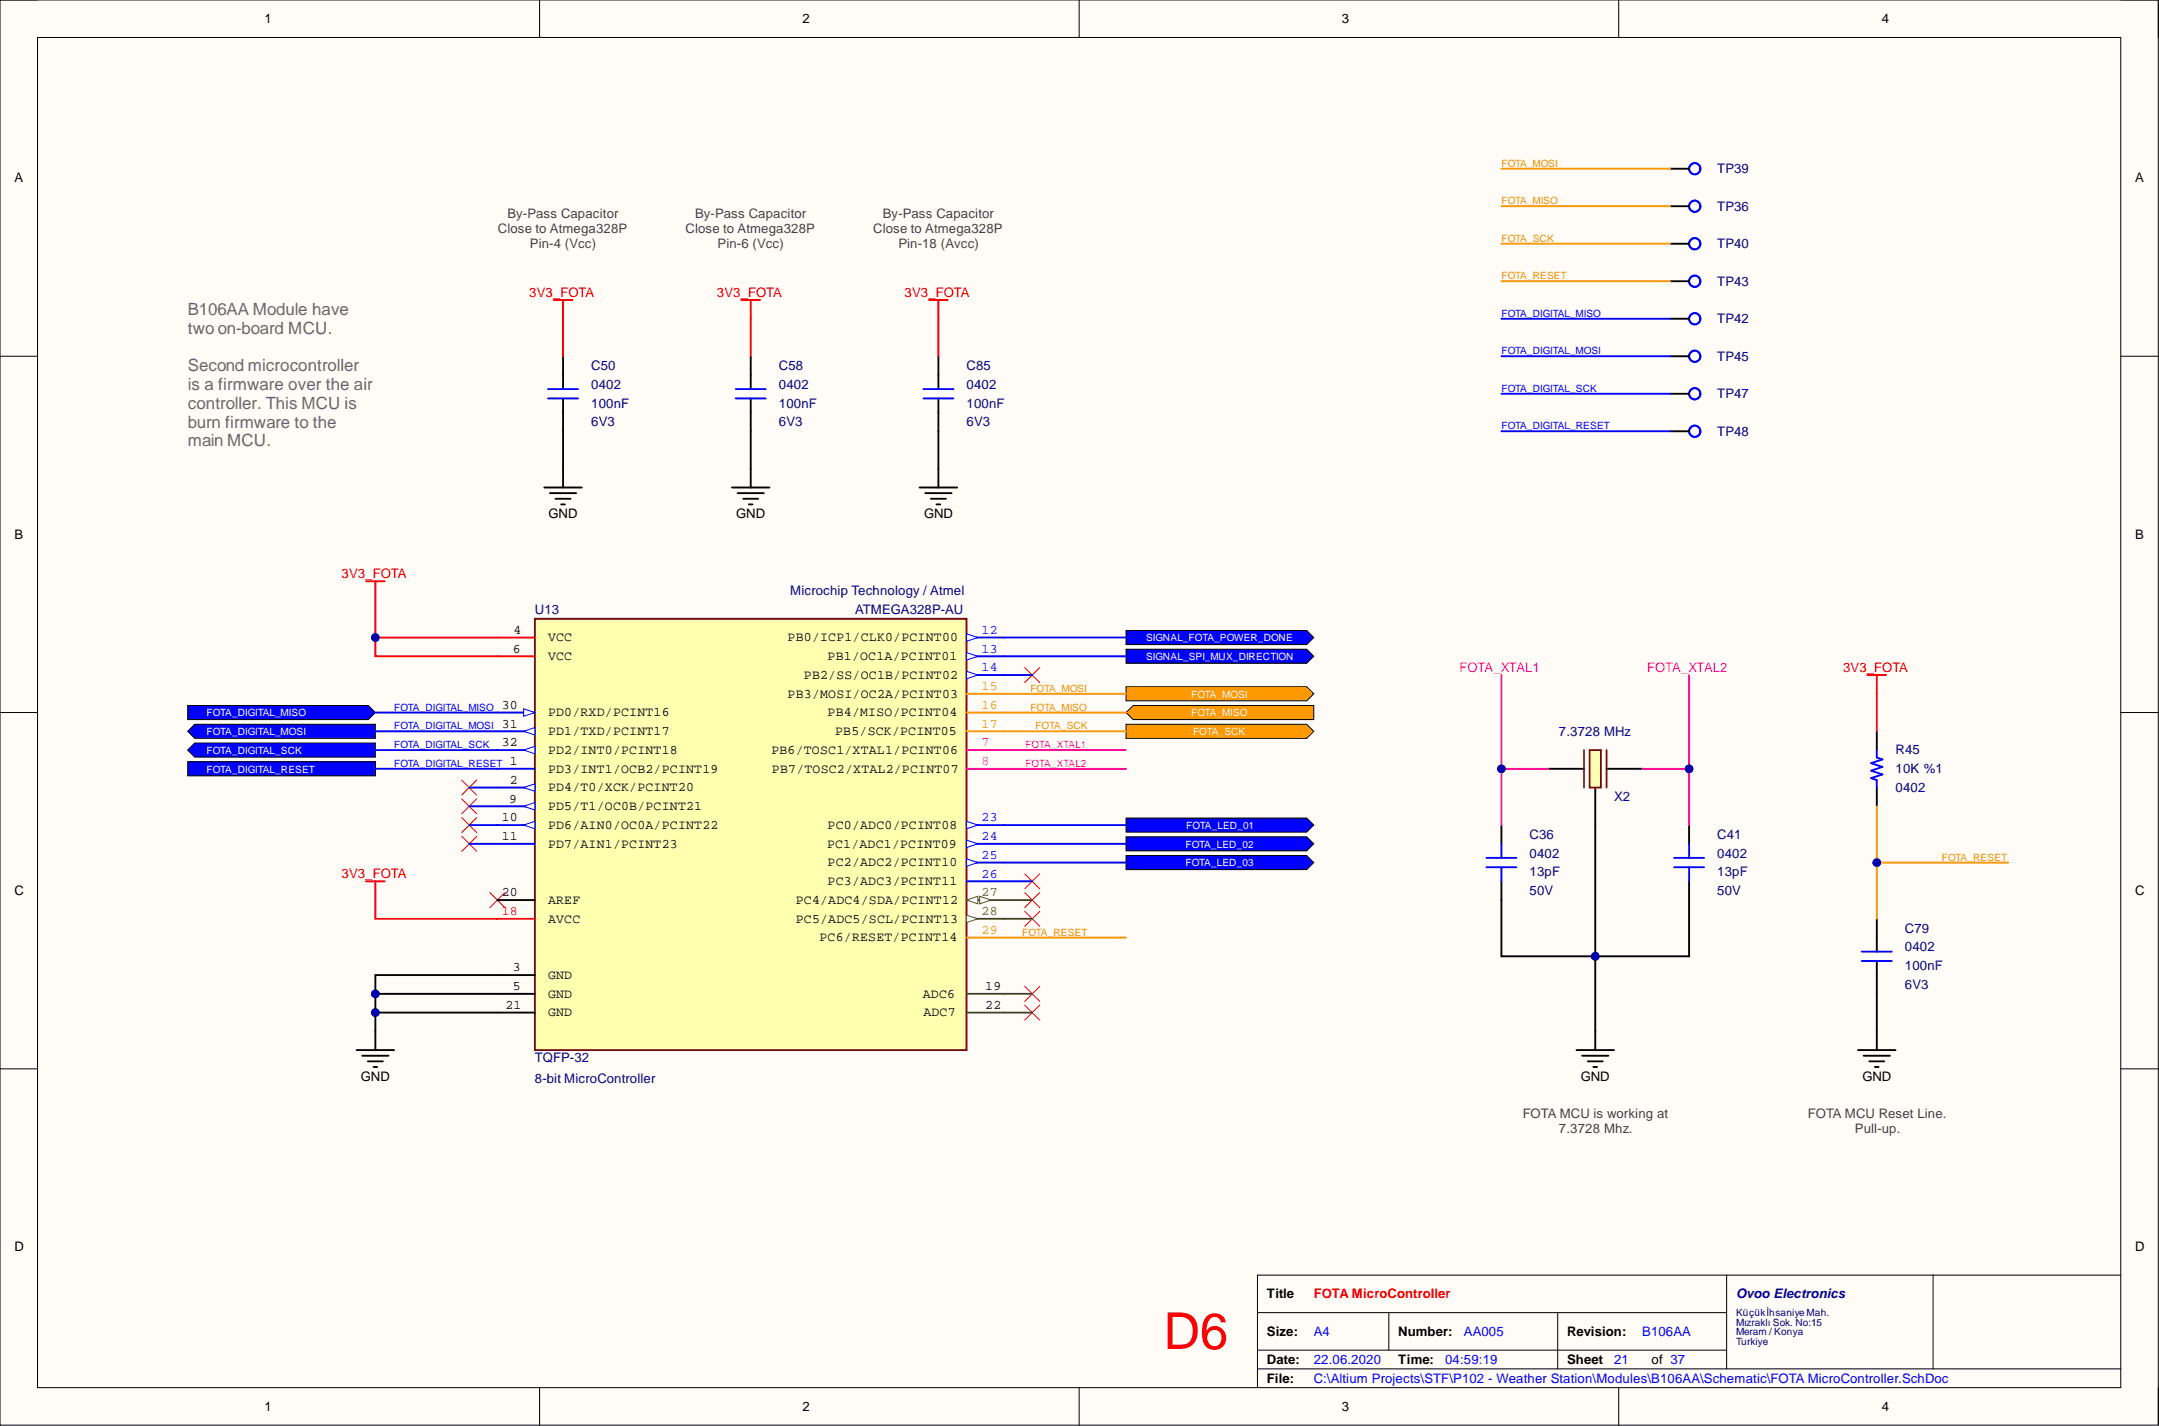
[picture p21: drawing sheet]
<svg xmlns="http://www.w3.org/2000/svg" width="292mm" height="193mm" viewBox="0 0 292 193" stroke-linecap="round" stroke-linejoin="round" font-family="sans-serif">
<defs><g id="words">
<text font-size="6.9" fill="#f00" x="157.4" y="182.5">D6</text>
<g font-size="2.3" fill="#666">
<text x="25.4" y="42.6">B106AA Module have</text>
<text x="25.4" y="45.2">two on-board MCU.</text>
<text x="25.4" y="50.2">Second microcontroller</text>
<text x="25.4" y="52.8">is a firmware over the air</text>
<text x="25.4" y="55.3">controller. This MCU is</text>
<text x="25.4" y="57.9">burn firmware to the</text>
<text x="25.4" y="60.4">main MCU.</text>
</g>
<g font-size="1.8">
<text x="35.8" y="3.1">1</text>
<text x="108.6" y="3.1">2</text>
<text x="181.6" y="3.1">3</text>
<text x="254.6" y="3.1">4</text>
<text x="1.9" y="24.7">A</text>
<text x="288.9" y="24.7">A</text>
<text x="74.2" y="70.1">GND</text>
<text x="99.6" y="70.1">GND</text>
<text x="125" y="70.1">GND</text>
<text x="1.9" y="72.9">B</text>
<text x="288.9" y="72.9">B</text>
<text x="69.4" y="88.3">6</text>
<text x="69.5" y="85.8">4</text>
<text x="74.1" y="86.8">VCC</text>
<text x="74.1" y="89.3">VCC</text>
<text x="106.6" y="86.8">PB0/ICP1/CLK0/PCINT00</text>
<text x="112" y="89.3">PB1/OC1A/PCINT01</text>
<text x="67.9" y="95.9">30</text>
<text x="106.6" y="94.4">PB3/MOSI/OC2A/PCINT03</text>
<text x="108.8" y="91.9">PB2/SS/OC1B/PCINT02</text>
<text x="67.9" y="101">32</text>
<text x="67.9" y="98.5">31</text>
<text x="74.1" y="99.5">PD1/TXD/PCINT17</text>
<text x="74.1" y="96.9">PD0/RXD/PCINT16</text>
<text x="112" y="96.9">PB4/MISO/PCINT04</text>
<text x="113" y="99.5">PB5/SCK/PCINT05</text>
<text x="69" y="103.5">1</text>
<text x="69" y="106.1">2</text>
<text x="74.1" y="104.5">PD3/INT1/OCB2/PCINT19</text>
<text x="74.1" y="107.1">PD4/T0/XCK/PCINT20</text>
<text x="74.1" y="102">PD2/INT0/PCINT18</text>
<text x="104.4" y="102">PB6/TOSC1/XTAL1/PCINT06</text>
<text x="104.4" y="104.5">PB7/TOSC2/XTAL2/PCINT07</text>
<text x="67.9" y="111.1">10</text>
<text x="67.9" y="113.7">11</text>
<text x="68.9" y="108.6">9</text>
<text x="74.1" y="109.6">PD5/T1/OC0B/PCINT21</text>
<text x="74.1" y="112.2">PD6/AIN0/OC0A/PCINT22</text>
<text x="112" y="112.2">PC0/ADC0/PCINT08</text>
<text x="74.1" y="114.7">PD7/AIN1/PCINT23</text>
<text x="111.9" y="114.7">PC1/ADC1/PCINT09</text>
<text x="112" y="119.8">PC3/ADC3/PCINT11</text>
<text x="112" y="117.2">PC2/ADC2/PCINT10</text>
<text x="1.9" y="121.1">C</text>
<text x="67.9" y="121.3">20</text>
<text x="74.1" y="122.3">AREF</text>
<text x="74.1" y="124.8">AVCC</text>
<text x="107.7" y="124.8">PC5/ADC5/SCL/PCINT13</text>
<text x="107.7" y="122.3">PC4/ADC4/SDA/PCINT12</text>
<text x="288.9" y="121.1">C</text>
<text x="69.4" y="131.4">3</text>
<text x="110.9" y="127.4">PC6/RESET/PCINT14</text>
<text x="68.4" y="136.5">21</text>
<text x="69.4" y="134">5</text>
<text x="74.1" y="132.5">GND</text>
<text x="74.1" y="135">GND</text>
<text x="74.1" y="137.5">GND</text>
<text x="124.8" y="135">ADC6</text>
<text x="124.9" y="137.5">ADC7</text>
<text x="133.3" y="136.5">22</text>
<text x="133.3" y="134">19</text>
<text x="48.8" y="146.2">GND</text>
<text x="213.9" y="146.2">GND</text>
<text x="252" y="146.2">GND</text>
<text x="1.9" y="169.3">D</text>
<text x="288.9" y="169.3">D</text>
<text x="171.4" y="175.7">Title</text>
<text x="171.4" y="180.8">Size:</text>
<text x="171.4" y="184.6">Date:</text>
<text x="189.2" y="180.8">Number:</text>
<text x="189.2" y="184.6">Time:</text>
<text x="212" y="180.8">Revision:</text>
<text x="212" y="184.6">Sheet</text>
<text x="223.4" y="184.6">of 37</text>
<text x="35.8" y="190.9">1</text>
<text x="108.6" y="190.9">2</text>
<text x="171.4" y="187.1">File:</text>
<text x="181.6" y="190.9">3</text>
<text x="254.6" y="190.9">4</text>
</g>
<g font-size="1.8" fill="#000080">
<text x="232.3" y="23.4">TP39</text>
<text x="232.3" y="28.5">TP36</text>
<text x="232.3" y="33.6">TP40</text>
<text x="232.3" y="38.7">TP43</text>
<text x="232.3" y="43.7">TP42</text>
<text x="80" y="52.6">0402</text>
<text x="80" y="50.1">C50</text>
<text x="105.4" y="52.6">0402</text>
<text x="105.4" y="50.1">C58</text>
<text x="130.8" y="52.6">0402</text>
<text x="130.8" y="50.1">C85</text>
<text x="232.3" y="48.8">TP45</text>
<text x="232.3" y="53.9">TP47</text>
<text x="80" y="55.1">100nF</text>
<text x="80" y="57.7">6V3</text>
<text x="105.4" y="55.1">100nF</text>
<text x="105.4" y="57.7">6V3</text>
<text x="130.8" y="55.1">100nF</text>
<text x="130.8" y="57.7">6V3</text>
<text x="232.3" y="59">TP48</text>
<text x="72.4" y="83.1">U13</text>
<text x="106.9" y="80.5">Microchip Technology / Atmel</text>
<text x="115.7" y="83.1">ATMEGA328P-AU</text>
<text x="210.9" y="99.6">7.3728 MHz</text>
<text x="256.5" y="104.6">10K %1</text>
<text x="256.5" y="107.2">0402</text>
<text x="256.5" y="102.1">R45</text>
<text x="206.9" y="113.5">C36</text>
<text x="218.4" y="108.4">X2</text>
<text x="232.3" y="113.5">C41</text>
<text x="206.9" y="118.6">13pF</text>
<text x="206.9" y="116">0402</text>
<text x="232.3" y="118.6">13pF</text>
<text x="232.3" y="116">0402</text>
<text x="206.9" y="121.1">50V</text>
<text x="232.3" y="121.1">50V</text>
<text x="257.7" y="128.7">0402</text>
<text x="257.7" y="131.3">100nF</text>
<text x="257.7" y="126.2">C79</text>
<text x="257.7" y="133.8">6V3</text>
<text x="72.4" y="143.7">TQFP-32</text>
<text x="72.4" y="146.5">8-bit MicroController</text>
<text x="234.9" y="175.7">Ovoo Electronics</text>
</g>
<g font-size="1.8" fill="#434343">
<text x="68.6" y="29.5">By-Pass Capacitor</text>
<text x="94" y="29.5">By-Pass Capacitor</text>
<text x="119.4" y="29.5">By-Pass Capacitor</text>
<text x="67.4" y="31.5">Close to Atmega328P</text>
<text x="71.7" y="33.6">Pin-4 (Vcc)</text>
<text x="92.8" y="31.5">Close to Atmega328P</text>
<text x="97.1" y="33.6">Pin-6 (Vcc)</text>
<text x="118.2" y="31.5">Close to Atmega328P</text>
<text x="121.5" y="33.6">Pin-18 (Avcc)</text>
<text x="206" y="151.3">FOTA MCU is working at</text>
<text x="210.9" y="153.4">7.3728 Mhz.</text>
<text x="244.6" y="151.3">FOTA MCU Reset Line.</text>
<text x="251" y="153.4">Pull-up.</text>
</g>
<g font-size="1.8" fill="#f00">
<text x="71.6" y="40.2">3V3_FOTA</text>
<text x="97" y="40.2">3V3_FOTA</text>
<text x="122.4" y="40.2">3V3_FOTA</text>
<text x="46.2" y="78.2">3V3_FOTA</text>
<text x="249.3" y="90.9">3V3_FOTA</text>
<text x="46.2" y="118.8">3V3_FOTA</text>
<text x="67.9" y="123.8">18</text>
<text x="177.7" y="175.7">FOTA MicroController</text>
</g>
<g font-size="1.8" fill="#00f">
<text x="132.8" y="85.8">12</text>
<text x="132.8" y="88.3">13</text>
<text x="132.8" y="90.8">14</text>
<text x="132.8" y="113.7">24</text>
<text x="132.8" y="111.1">23</text>
<text x="132.8" y="118.8">26</text>
<text x="132.8" y="116.2">25</text>
<text x="177.7" y="184.6">22.06.2020</text>
<text x="177.7" y="180.8">A4</text>
<text x="195.5" y="184.6">04:59:19</text>
<text x="198.1" y="180.8">AA005</text>
<text x="218.4" y="184.6">21</text>
<text x="222.2" y="180.8">B106AA</text>
<text x="177.7" y="187.1">C:\Altium Projects\STF\P102 - Weather Station\Modules\B106AA\Schematic\FOTA MicroController.SchDoc</text>
</g>
<g font-size="1.8" fill="#f90">
<text x="132.8" y="93.4">15</text>
<text x="132.8" y="95.9">16</text>
<text x="132.8" y="98.5">17</text>
<text x="132.8" y="126.4">29</text>
</g>
<g font-size="1.8" fill="#f0f">
<text x="197.5" y="90.9">FOTA_XTAL1</text>
<text x="222.9" y="90.9">FOTA_XTAL2</text>
<text x="132.8" y="101">7</text>
<text x="132.8" y="103.5">8</text>
</g>
<g font-size="1.8" fill="#38761d">
<text x="132.8" y="123.8">28</text>
<text x="132.8" y="121.3">27</text>
</g>
<g font-size="1.4" fill="#f90">
<text x="203.1" y="22.6">FOTA_MOSI</text>
<text x="203.1" y="27.7">FOTA_MISO</text>
<text x="203.1" y="32.7">FOTA_SCK</text>
<text x="203.1" y="37.8">FOTA_RESET</text>
<text x="139.4" y="93.6">FOTA_MOSI</text>
<text x="139.4" y="96.2">FOTA_MISO</text>
<text x="140.1" y="98.7">FOTA_SCK</text>
<text x="262.7" y="116.5">FOTA_RESET</text>
<text x="138.3" y="126.6">FOTA_RESET</text>
</g>
<g font-size="1.4" fill="#00f">
<text x="203.1" y="42.9">FOTA_DIGITAL_MISO</text>
<text x="203.1" y="48">FOTA_DIGITAL_MOSI</text>
<text x="203.1" y="53">FOTA_DIGITAL_SCK</text>
<text x="203.1" y="58.1">FOTA_DIGITAL_RESET</text>
<text x="53.3" y="98.7">FOTA_DIGITAL_MOSI</text>
<text x="53.3" y="96.2">FOTA_DIGITAL_MISO</text>
<text x="53.3" y="101.2">FOTA_DIGITAL_SCK</text>
<text x="53.3" y="103.8">FOTA_DIGITAL_RESET</text>
</g>
<g font-size="1.4" fill="#fff">
<text x="155.1" y="86.8">SIGNAL_FOTA_POWER_DONE</text>
<text x="155.1" y="89.3">SIGNAL_SPI_MUX_DIRECTION</text>
<text x="161.2" y="94.4">FOTA_MOSI</text>
<text x="27.9" y="96.9">FOTA_DIGITAL_MISO</text>
<text x="27.9" y="99.5">FOTA_DIGITAL_MOSI</text>
<text x="161.2" y="96.9">FOTA_MISO</text>
<text x="161.4" y="99.5">FOTA_SCK</text>
<text x="27.9" y="102">FOTA_DIGITAL_SCK</text>
<text x="27.9" y="104.5">FOTA_DIGITAL_RESET</text>
<text x="160.5" y="112.2">FOTA_LED_01</text>
<text x="160.4" y="114.7">FOTA_LED_02</text>
<text x="160.4" y="117.2">FOTA_LED_03</text>
</g>
<g font-size="1.4" fill="#f0f">
<text x="138.7" y="101.2">FOTA_XTAL1</text>
<text x="138.7" y="103.8">FOTA_XTAL2</text>
</g>
<g font-size="1.4" fill="#000080">
<text x="234.9" y="178.1">Küçükİhsaniye Mah.</text>
<text x="234.9" y="179.4">Mızraklı Sok. No:15</text>
<text x="234.9" y="180.7">Meram / Konya</text>
<text x="234.9" y="181.9">Turkiye</text>
</g>
</g></defs>
<path d="M0 0h292v192.9h-292z" fill-rule="evenodd" fill="#fffcf8"/>
<path d="M0 0h292v192.9h-292z" fill="none" stroke="#000" stroke-width=".14"/>
<path d="M5.1 5.1h281.8v182.7h-281.8z" fill-rule="evenodd" fill="#fffcf8"/>
<g fill="none" stroke="#000" stroke-width=".14">
<path d="M0 0h5.1M73 0v5.1M146 0v5.1M219 0v5.1M286.9 0h5.1v5.1M5.1 5.1h281.8v182.7h-281.8zM0 48.2h5.1M286.9 48.2h5.1M0 96.4h5.1M286.9 96.4h5.1M0 144.6h5.1M286.9 144.6h5.1"/>
<path d="M170.1 177.6h63.5M187.9 177.6v5.1M210.8 177.6v7.6M233.6 172.6v12.6M261.5 172.6v12.6M286.9 172.6h-116.8v15.2M73 187.8v5.1M146 187.8v5.1M170.1 185.2h116.8M170.1 182.7h63.5M219 187.8v5.1M292 187.8v5.1"/>
</g>
<g fill="none" stroke="#000" stroke-width=".25">
<path d="M73.6 66h5.1M74.4 66.7h3.6M75.2 67.5h2M75.9 68.3h.5M76.2 63.4v2.6M99 66h5.1M99.8 66.7h3.5M100.6 67.5h2M101.3 68.3h.5M101.6 63.4v2.6M124.4 66h5.1M125.2 66.7h3.5"/>
<path d="M125.9 67.5h2.1M126.7 68.3h.5M127 63.4v2.6M50.8 139.6v2.5M48.2 142.1h5.1M49 142.9h3.6M49.8 143.6h2M50.5 144.4h.5"/>
</g>
<path d="M66.3 120.8l2 2M68.3 120.8l-2 2M138.6 133.5l2.1 2M138.6 136l2.1 2M140.7 133.5l-2.1 2M140.7 136l-2.1 2" fill="none" stroke="#f00" stroke-width=".14"/>
<path d="M72.4 83.7h58.4v58.4h-58.4z" fill-rule="evenodd" fill="#ffffb0"/>
<path d="M72.4 83.7h58.4v58.4h-58.4z" fill="none" stroke="#800000" stroke-width=".25"/>
<path d="M67.3 104h5.1M67.3 106.6h5.1" fill="none" stroke="#00f" stroke-width=".25"/>
<path d="M70.8 106.6l1.6-.5v1z" fill="#f8fcff"/>
<path d="M70.8 106.6l1.6-.5v1z" fill="none" stroke="#00f" stroke-width=".14"/>
<path d="M67.3 132h5.1M67.3 134.5h5.1" fill="none" stroke="#000" stroke-width=".25"/>
<path d="M67.3 86.3h5.1M67.3 88.8h5.1" fill="none" stroke="#f00" stroke-width=".25"/>
<path d="M130.8 101.5h5M130.8 104h5" fill="none" stroke="#f0f" stroke-width=".25"/>
<path d="M67.3 109.1h5.1" fill="none" stroke="#00f" stroke-width=".25"/>
<path d="M70.8 109.1l1.6-.5v1z" fill="#f8fcff"/>
<path d="M70.8 109.1l1.6-.5v1z" fill="none" stroke="#00f" stroke-width=".14"/>
<path d="M67.3 111.6h5.1" fill="none" stroke="#00f" stroke-width=".25"/>
<path d="M70.8 111.6l1.6-.5v1.1z" fill="#f8fcff"/>
<path d="M70.8 111.6l1.6-.5v1.1z" fill="none" stroke="#00f" stroke-width=".14"/>
<path d="M130.8 86.3h5M67.3 114.2h5.1" fill="none" stroke="#00f" stroke-width=".25"/>
<path d="M130.8 85.8l1.5 .5-1.5 .5z" fill="#f8fcff"/>
<path d="M130.8 85.8l1.5 .5-1.5 .5z" fill="none" stroke="#00f" stroke-width=".14"/>
<path d="M130.8 88.8h5" fill="none" stroke="#00f" stroke-width=".25"/>
<path d="M130.8 88.3l1.5 .5-1.5 .5z" fill="#f8fcff"/>
<path d="M130.8 88.3l1.5 .5-1.5 .5z" fill="none" stroke="#00f" stroke-width=".14"/>
<path d="M130.8 91.3h5" fill="none" stroke="#00f" stroke-width=".25"/>
<path d="M130.8 90.8l1.5 .5-1.5 .6z" fill="#f8fcff"/>
<path d="M130.8 90.8l1.5 .5-1.5 .6z" fill="none" stroke="#00f" stroke-width=".14"/>
<path d="M130.8 93.9h5M130.8 96.4h5" fill="none" stroke="#f90" stroke-width=".25"/>
<path d="M130.8 114.2h5" fill="none" stroke="#00f" stroke-width=".25"/>
<path d="M130.8 113.7l1.5 .5-1.5 .5z" fill="#f8fcff"/>
<path d="M130.8 113.7l1.5 .5-1.5 .5z" fill="none" stroke="#00f" stroke-width=".14"/>
<path d="M130.8 111.6h5" fill="none" stroke="#00f" stroke-width=".25"/>
<path d="M130.8 111.1l1.5 .5-1.5 .6z" fill="#f8fcff"/>
<path d="M130.8 111.1l1.5 .5-1.5 .6z" fill="none" stroke="#00f" stroke-width=".14"/>
<path d="M130.8 137h5M130.8 134.5h5" fill="none" stroke="#38761d" stroke-width=".25"/>
<path d="M67.3 137h5.1M67.3 121.8h5.1" fill="none" stroke="#000" stroke-width=".25"/>
<path d="M67.3 124.3h5.1" fill="none" stroke="#f00" stroke-width=".25"/>
<path d="M130.8 99h5" fill="none" stroke="#f90" stroke-width=".25"/>
<path d="M67.3 101.5h5.1" fill="none" stroke="#00f" stroke-width=".25"/>
<path d="M70.8 101.5l1.6-.5v1z" fill="#f8fcff"/>
<path d="M70.8 101.5l1.6-.5v1z" fill="none" stroke="#00f" stroke-width=".14"/>
<path d="M67.3 99h5.1" fill="none" stroke="#00f" stroke-width=".25"/>
<path d="M70.8 99l1.6-.5v1z" fill="#f8fcff"/>
<path d="M70.8 99l1.6-.5v1z" fill="none" stroke="#00f" stroke-width=".14"/>
<path d="M67.3 96.4h5.1" fill="none" stroke="#00f" stroke-width=".25"/>
<path d="M70.8 95.9l1.6 .5-1.6 .5z" fill="#f8fcff"/>
<path d="M70.8 95.9l1.6 .5-1.6 .5z" fill="none" stroke="#00f" stroke-width=".14"/>
<path d="M130.8 126.9h5" fill="none" stroke="#f90" stroke-width=".25"/>
<path d="M130.8 124.3h5" fill="none" stroke="#38761d" stroke-width=".25"/>
<path d="M130.8 123.8l1.5 .5-1.5 .5z" fill="#f8fcff"/>
<path d="M130.8 123.8l1.5 .5-1.5 .5z" fill="none" stroke="#38761d" stroke-width=".14"/>
<path d="M130.8 121.8h5" fill="none" stroke="#38761d" stroke-width=".25"/>
<path d="M130.8 121.8l1.5-.5v1z" fill="#f8fcff"/>
<path d="M130.8 121.8l1.5-.5v1z" fill="none" stroke="#38761d" stroke-width=".14"/>
<path d="M132.5 121.3l1.6 .5-1.6 .5z" fill="#f8fcff"/>
<path d="M132.5 121.3l1.6 .5-1.6 .5z" fill="none" stroke="#38761d" stroke-width=".14"/>
<path d="M130.8 119.3h5M130.8 116.7h5" fill="none" stroke="#00f" stroke-width=".25"/>
<path d="M130.8 116.2l1.5 .5-1.5 .5z" fill="#f8fcff"/>
<path d="M130.8 116.2l1.5 .5-1.5 .5z" fill="none" stroke="#00f" stroke-width=".14"/>
<g fill="none" stroke="#000" stroke-width=".25">
<path d="M76.2 48.2v4.4M76.2 53.9v4.5M101.6 48.2v4.4M101.6 53.9v4.5M127 48.2v4.4M127 53.9v4.5M253.9 99v2.5M209.5 104h4.8M215.8 106.6v5M217.4 104h4.8M253.9 106.6v2.5M215.8 139.6v2.5"/>
<path d="M253.9 124.3v4.5M253.9 130v4.5M253.9 139.6v2.5M213.3 142.1h5.1M214.1 142.9h3.5M214.8 143.6h2M215.6 144.4h.5M251.4 142.1h5.1M252.1 142.9h3.6M252.9 143.6h2M253.7 144.4h.5"/>
</g>
<path d="M74.1 52.6h4.1M74.1 53.9h4.1M99.5 52.6h4.1M99.5 53.9h4.1M124.9 52.6h4.1M124.9 53.9h4.1M253.9 101.5v1l.8 .3-1.5 .5 1.5 .5-1.5 .5 1.5 .5-1.5 .5 .7 .3v1M251.9 128.8h4M251.9 130h4" fill="none" stroke="#00f" stroke-width=".25"/>
<path d="M138.6 90.3l2.1 2.1M140.7 90.3l-2.1 2.1M138.6 120.8l2.1 2M138.6 123.3l2.1 2.1M140.7 120.8l-2.1 2M140.7 123.3l-2.1 2.1" fill="none" stroke="#f00" stroke-width=".14"/>
<path d="M49.5 78.7h2.6M50.8 78.7v2.5M49.5 119.3h2.6M50.8 119.3v2.5" fill="none" stroke="#f00" stroke-width=".25"/>
<path d="M215.1 101.5h1.5v5.1h-1.5z" fill-rule="evenodd" fill="#ffffb0"/>
<path d="M214.3 101.5v5.1M215.1 101.5h1.5v5.1h-1.5zM217.4 101.5v5.1" fill="none" stroke="#85200c" stroke-width=".25"/>
<path d="M203.1 111.6v2.6M203.1 119.3v2.5M228.5 111.6v2.6M228.5 119.3v2.5" fill="none" stroke="#000" stroke-width=".25"/>
<path d="M201.1 116.1h4.1M201.1 117.4h4.1M203.1 114.2v1.9M203.1 117.4v1.9M226.5 116.1h4.1M226.5 117.4h4.1M228.5 114.2v1.9M228.5 117.4v1.9" fill="none" stroke="#00f" stroke-width=".25"/>
<path d="M74.9 40.6h2.5M76.2 40.6v2.5M100.3 40.6h2.5M101.6 40.6v2.5M125.7 40.6h2.5M127 40.6v2.5M252.6 91.3h2.6M253.9 91.3v2.6" fill="none" stroke="#f00" stroke-width=".25"/>
<path d="M62.5 105.6l2 2M62.5 108.1l2 2M62.5 110.6l2 2.1M62.5 113.2l2 2M64.5 105.6l-2 2M64.5 108.1l-2 2M64.5 110.6l-2 2.1M64.5 113.2l-2 2M138.6 118.2l2.1 2.1M140.7 118.2l-2.1 2.1" fill="none" stroke="#f00" stroke-width=".14"/>
<path d="M152.4 110.7h24.4l.9 .9-.9 1h-24.4z" fill-rule="evenodd" fill="#00f"/>
<path d="M152.4 110.7h24.4l.9 .9-.9 1h-24.4z" fill="none" stroke="#000" stroke-width=".14"/>
<path d="M152.4 113.2h24.4l.9 1-.9 .9h-24.4z" fill-rule="evenodd" fill="#00f"/>
<path d="M152.4 113.2h24.4l.9 1-.9 .9h-24.4z" fill="none" stroke="#000" stroke-width=".14"/>
<path d="M152.4 115.8h24.4l.9 .9-.9 1h-24.4z" fill-rule="evenodd" fill="#00f"/>
<path d="M152.4 115.8h24.4l.9 .9-.9 1h-24.4z" fill="none" stroke="#000" stroke-width=".14"/>
<path d="M152.4 85.3h24.4l.9 1-.9 .9h-24.4z" fill-rule="evenodd" fill="#00f"/>
<path d="M152.4 85.3h24.4l.9 1-.9 .9h-24.4z" fill="none" stroke="#000" stroke-width=".14"/>
<path d="M152.4 87.9h24.4l.9 .9-.9 1h-24.4z" fill-rule="evenodd" fill="#00f"/>
<path d="M152.4 87.9h24.4l.9 .9-.9 1h-24.4z" fill="none" stroke="#000" stroke-width=".14"/>
<path d="M152.4 92.9h24.4l.9 1-.9 .9h-24.4z" fill-rule="evenodd" fill="#f90"/>
<path d="M152.4 92.9h24.4l.9 1-.9 .9h-24.4z" fill="none" stroke="#000" stroke-width=".14"/>
<path d="M152.4 96.4l.9-.9h24.4v1.9h-24.4z" fill-rule="evenodd" fill="#f90"/>
<path d="M152.4 96.4l.9-.9h24.4v1.9h-24.4z" fill="none" stroke="#000" stroke-width=".14"/>
<path d="M152.4 98h24.4l.9 1-.9 .9h-24.4z" fill-rule="evenodd" fill="#f90"/>
<path d="M152.4 98h24.4l.9 1-.9 .9h-24.4z" fill="none" stroke="#000" stroke-width=".14"/>
<path d="M25.4 95.5h24.4l1 .9-1 1h-24.4z" fill-rule="evenodd" fill="#00f"/>
<path d="M25.4 95.5h24.4l1 .9-1 1h-24.4z" fill="none" stroke="#000" stroke-width=".14"/>
<path d="M25.4 99l.9-1h24.5v1.9h-24.5z" fill-rule="evenodd" fill="#00f"/>
<path d="M25.4 99l.9-1h24.5v1.9h-24.5z" fill="none" stroke="#000" stroke-width=".14"/>
<path d="M25.4 101.5l.9-1h24.5v2h-24.5z" fill-rule="evenodd" fill="#00f"/>
<path d="M25.4 101.5l.9-1h24.5v2h-24.5z" fill="none" stroke="#000" stroke-width=".14"/>
<path d="M25.4 103.1h25.4v1.9h-25.4z" fill-rule="evenodd" fill="#00f"/>
<path d="M25.4 103.1h25.4v1.9h-25.4z" fill="none" stroke="#000" stroke-width=".14"/>
<g fill="none" stroke="#00f" stroke-width=".25">
<circle cx="229.3" cy="38.1" r=".76"/>
<circle cx="229.3" cy="27.9" r=".76"/>
<circle cx="229.3" cy="22.8" r=".76"/>
<circle cx="229.3" cy="33" r=".76"/>
<circle cx="229.3" cy="48.2" r=".76"/>
<circle cx="229.3" cy="58.4" r=".76"/>
<circle cx="229.3" cy="43.1" r=".76"/>
<circle cx="229.3" cy="53.3" r=".76"/>
</g>
<path d="M226 22.8h2.5M226 27.9h2.5M226 33h2.5M226 38.1h2.5M226 43.1h2.5M226 48.2h2.5M226 53.3h2.5M226 58.4h2.5M50.8 137h16.5" fill="none" stroke="#000" stroke-width=".25"/>
<path d="M253.9 93.9v5.1" fill="none" stroke="#f00" stroke-width=".25"/>
<circle cx="50.8" cy="137" r=".51" fill="#000080"/>
<circle cx="50.8" cy="137" r=".51" fill="none" stroke="#000080" stroke-width=".14"/>
<path d="M67.3 132h-16.5v2.5h16.5" fill="none" stroke="#000" stroke-width=".25"/>
<circle cx="50.8" cy="134.5" r=".51" fill="#000080"/>
<circle cx="50.8" cy="134.5" r=".51" fill="none" stroke="#000080" stroke-width=".14"/>
<path d="M50.8 81.2v7.6h16.5M50.8 121.8v2.5h16.5" fill="none" stroke="#f00" stroke-width=".25"/>
<path d="M50.8 99h16.5M50.8 96.4h16.5M50.8 104h16.5M50.8 101.5h16.5" fill="none" stroke="#00f" stroke-width=".25"/>
<circle cx="50.8" cy="86.3" r=".51" fill="#000080"/>
<circle cx="50.8" cy="86.3" r=".51" fill="none" stroke="#000080" stroke-width=".14"/>
<path d="M50.8 86.3h16.5" fill="none" stroke="#f00" stroke-width=".25"/>
<circle cx="50.8" cy="86.3" r=".51" fill="#000080"/>
<circle cx="50.8" cy="86.3" r=".51" fill="none" stroke="#000080" stroke-width=".14"/>
<path d="M135.8 91.3h3.9M135.8 88.8h16.6M135.8 86.3h16.6M63.5 114.2h3.8M63.5 111.6h3.8M63.5 109.1h3.8M63.5 106.6h3.8M135.8 114.2h16.6M135.8 111.6h16.6M135.8 119.3h3.9M135.8 116.7h16.6" fill="none" stroke="#00f" stroke-width=".25"/>
<path d="M135.8 137h3.9M135.8 134.5h3.9M135.8 124.3h3.9M135.8 121.8h3.9" fill="none" stroke="#38761d" stroke-width=".25"/>
<path d="M135.8 99h16.6M135.8 96.4h16.6M135.8 93.9h16.6M135.8 126.9h16.6" fill="none" stroke="#f90" stroke-width=".25"/>
<path d="M135.8 104h16.6M135.8 101.5h16.6" fill="none" stroke="#f0f" stroke-width=".25"/>
<path d="M203.1 121.8v7.6h25.4v-7.6" fill="none" stroke="#000" stroke-width=".25"/>
<circle cx="215.8" cy="129.4" r=".51" fill="#000080"/>
<circle cx="215.8" cy="129.4" r=".51" fill="none" stroke="#000080" stroke-width=".14"/>
<path d="M203.1 91.3v12.7h6.4" fill="none" stroke="#f0f" stroke-width=".25"/>
<circle cx="203.1" cy="104" r=".51" fill="#000080"/>
<circle cx="203.1" cy="104" r=".51" fill="none" stroke="#000080" stroke-width=".14"/>
<path d="M203.1 58.4h22.9M203.1 53.3h22.9M203.1 48.2h22.9M203.1 43.1h22.9" fill="none" stroke="#00f" stroke-width=".25"/>
<path d="M203.1 38.1h22.9M203.1 33h22.9M203.1 27.9h22.9M203.1 22.8h22.9" fill="none" stroke="#f90" stroke-width=".25"/>
<path d="M228.5 91.3v12.7h-6.3" fill="none" stroke="#f0f" stroke-width=".25"/>
<circle cx="228.5" cy="104" r=".51" fill="#000080"/>
<circle cx="228.5" cy="104" r=".51" fill="none" stroke="#000080" stroke-width=".14"/>
<path d="M253.9 116.7h17.8" fill="none" stroke="#f90" stroke-width=".25"/>
<circle cx="253.9" cy="116.7" r=".51" fill="#000080"/>
<circle cx="253.9" cy="116.7" r=".51" fill="none" stroke="#000080" stroke-width=".14"/>
<path d="M50.8 134.5v5.1" fill="none" stroke="#000" stroke-width=".25"/>
<circle cx="50.8" cy="137" r=".51" fill="#000080"/>
<circle cx="50.8" cy="137" r=".51" fill="none" stroke="#000080" stroke-width=".14"/>
<circle cx="50.8" cy="134.5" r=".51" fill="#000080"/>
<circle cx="50.8" cy="134.5" r=".51" fill="none" stroke="#000080" stroke-width=".14"/>
<path d="M76.2 58.4v5M101.6 58.4v5M127 58.4v5" fill="none" stroke="#000" stroke-width=".25"/>
<path d="M76.2 43.1v5.1M101.6 43.1v5.1M127 43.1v5.1" fill="none" stroke="#f00" stroke-width=".25"/>
<path d="M203.1 104v7.6" fill="none" stroke="#f0f" stroke-width=".25"/>
<circle cx="203.1" cy="104" r=".51" fill="#000080"/>
<circle cx="203.1" cy="104" r=".51" fill="none" stroke="#000080" stroke-width=".14"/>
<path d="M215.8 129.4v10.2" fill="none" stroke="#000" stroke-width=".25"/>
<circle cx="215.8" cy="129.4" r=".51" fill="#000080"/>
<circle cx="215.8" cy="129.4" r=".51" fill="none" stroke="#000080" stroke-width=".14"/>
<path d="M215.8 111.6v17.8" fill="none" stroke="#000" stroke-width=".25"/>
<circle cx="215.8" cy="129.4" r=".51" fill="#000080"/>
<circle cx="215.8" cy="129.4" r=".51" fill="none" stroke="#000080" stroke-width=".14"/>
<path d="M228.5 104v7.6" fill="none" stroke="#f0f" stroke-width=".25"/>
<circle cx="228.5" cy="104" r=".51" fill="#000080"/>
<circle cx="228.5" cy="104" r=".51" fill="none" stroke="#000080" stroke-width=".14"/>
<path d="M253.9 134.5v5.1" fill="none" stroke="#000" stroke-width=".25"/>
<path d="M253.9 109.1v15.2" fill="none" stroke="#f90" stroke-width=".25"/>
<circle cx="253.9" cy="116.7" r=".51" fill="#000080"/>
<circle cx="253.9" cy="116.7" r=".51" fill="none" stroke="#000080" stroke-width=".14"/>
<use href="#words"/>
</svg>
